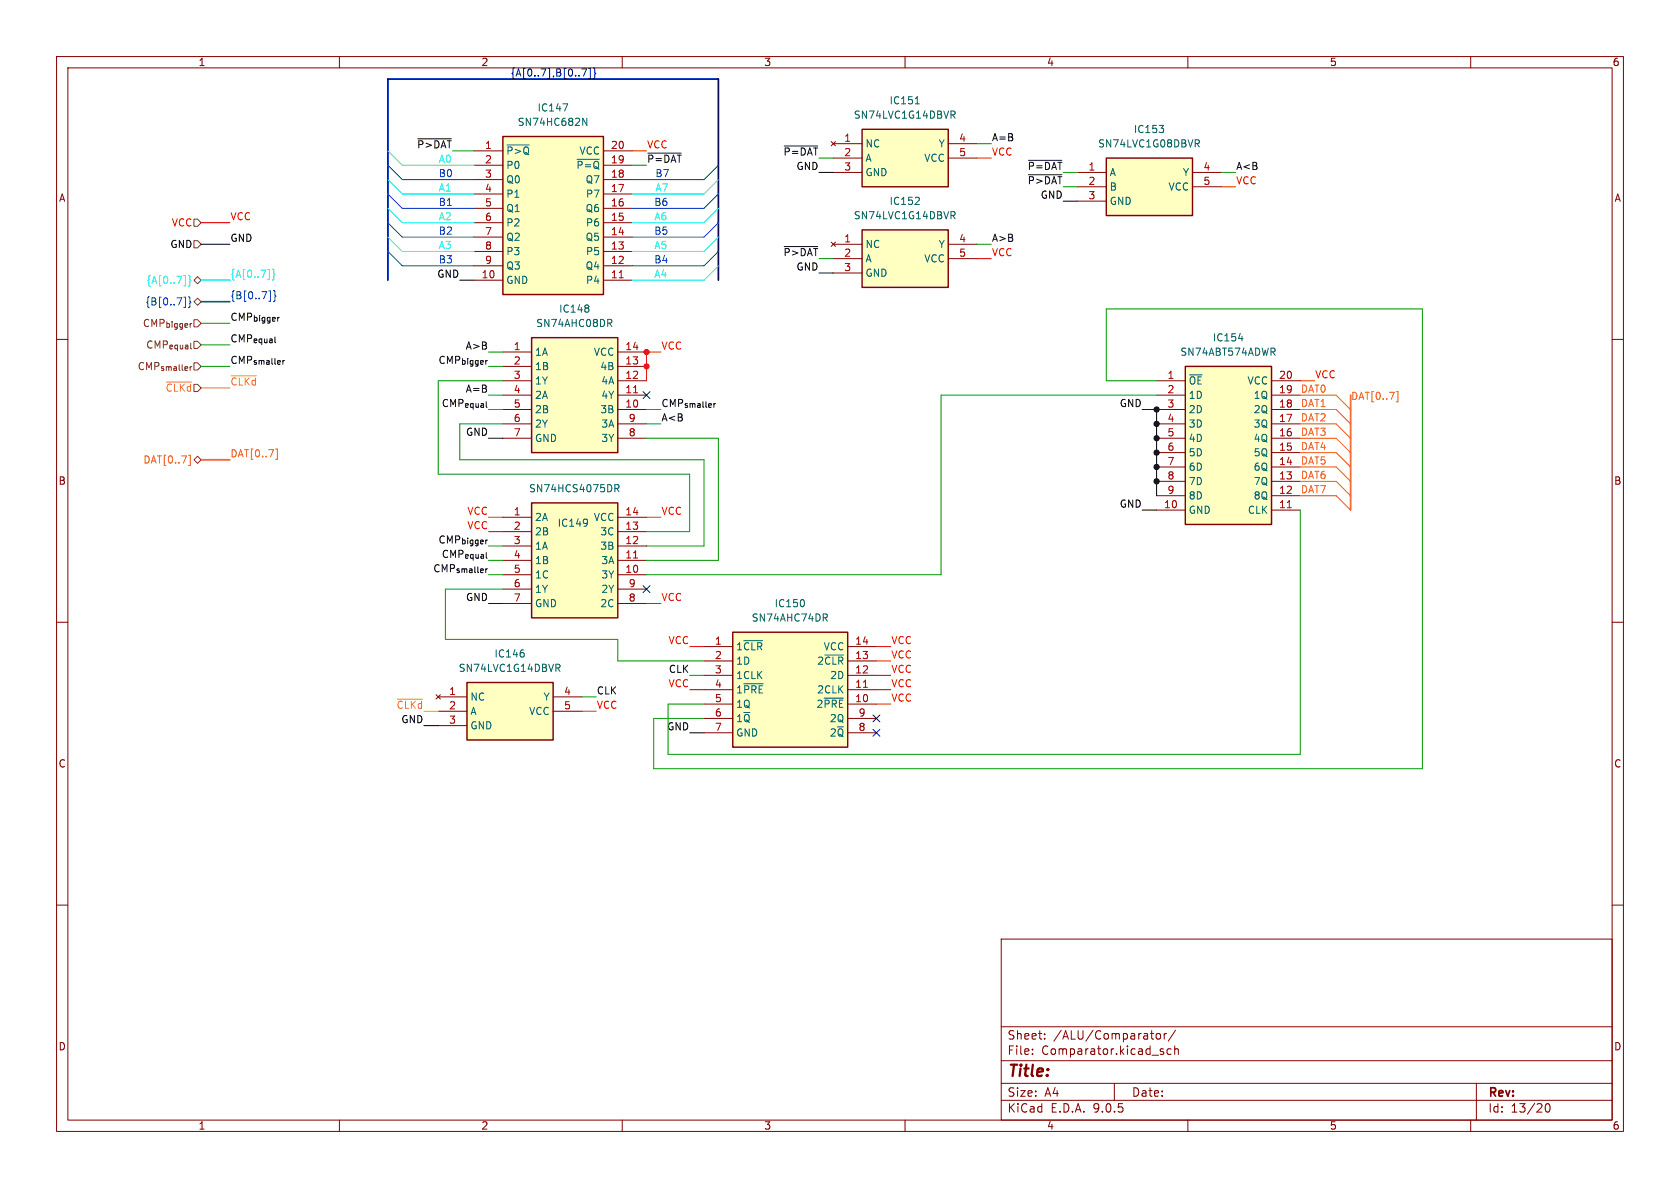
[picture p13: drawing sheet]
<svg xmlns="http://www.w3.org/2000/svg" width="297mm" height="210mm" viewBox="0 0 297 210" stroke-linecap="round" stroke-linejoin="round" font-family="sans-serif">
<defs><g id="words">
<text font-size="2.8" fill="#840000" x="178" y="190.9">Title:</text>
<g font-size="2.1" fill="#840000">
<text x="178" y="184">Sheet:</text>
<text x="186.2" y="184">/ALU/Comparator/</text>
<text x="178" y="186.7">File:</text>
<text x="184.1" y="186.7">Comparator.kicad_sch</text>
<text x="178" y="196.9">KiCad</text>
<text x="178" y="194.1">Size:</text>
<text x="184.7" y="194.1">A4</text>
<text x="185.7" y="196.9">E.D.A.</text>
<text x="193.3" y="196.9">9.0.5</text>
<text x="200" y="194.1">Date:</text>
<text x="263" y="194.3">Rev:</text>
<text x="263" y="196.9">Id:</text>
<text x="267.1" y="196.9">13/20</text>
</g>
<g font-size="1.8" fill="#840000">
<text x="35" y="11.9">1</text>
<text x="85" y="11.9">2</text>
<text x="135" y="11.9">3</text>
<text x="185" y="11.9">4</text>
<text x="235" y="11.9">5</text>
<text x="285" y="11.9">6</text>
<text x="10.3" y="35.9">A</text>
<text x="285.3" y="35.9">A</text>
<text x="10.3" y="85.9">B</text>
<text x="285.3" y="85.9">B</text>
<text x="10.3" y="135.9">C</text>
<text x="285.3" y="135.9">C</text>
<text x="10.3" y="185.9">D</text>
<text x="285.3" y="185.9">D</text>
<text x="35" y="199.9">1</text>
<text x="85" y="199.9">2</text>
<text x="135" y="199.9">3</text>
<text x="185" y="199.9">4</text>
<text x="235" y="199.9">5</text>
<text x="285" y="199.9">6</text>
</g>
<text font-size="1.8" fill="#000084" x="90.2" y="13.6">{A[0..7],B[0..7]}</text>
<g font-size="1.8" fill="#006464">
<text x="91.4" y="22.5">SN74HC682N</text>
<text x="94.9" y="19.9">IC147</text>
<text x="150.8" y="21.2">SN74LVC1G14DBVR</text>
<text x="157.2" y="18.6">IC151</text>
<text x="200.3" y="23.7">IC153</text>
<text x="89.4" y="27.5">~{P&gt;Q}</text>
<text x="102.3" y="27.5">VCC</text>
<text x="152.9" y="26.3">NC</text>
<text x="152.9" y="28.8">A</text>
<text x="163.3" y="28.8">VCC</text>
<text x="165.8" y="26.3">Y</text>
<text x="194" y="26.3">SN74LVC1G08DBVR</text>
<text x="89.4" y="30.1">P0</text>
<text x="89.4" y="32.6">Q0</text>
<text x="89.4" y="35.2">P1</text>
<text x="101.8" y="30.1">~{P=Q}</text>
<text x="103.4" y="32.6">Q7</text>
<text x="103.5" y="35.2">P7</text>
<text x="152.9" y="31.3">GND</text>
<text x="196.1" y="31.3">A</text>
<text x="196.1" y="33.9">B</text>
<text x="206.5" y="33.9">VCC</text>
<text x="209" y="31.3">Y</text>
<text x="89.4" y="37.7">Q1</text>
<text x="89.4" y="40.2">P2</text>
<text x="103.4" y="37.7">Q6</text>
<text x="103.5" y="40.2">P6</text>
<text x="150.8" y="39">SN74LVC1G14DBVR</text>
<text x="157.2" y="36.4">IC152</text>
<text x="196.1" y="36.4">GND</text>
<text x="89.4" y="42.8">Q2</text>
<text x="89.4" y="45.3">P3</text>
<text x="89.4" y="47.9">Q3</text>
<text x="103.4" y="42.8">Q5</text>
<text x="103.4" y="47.9">Q4</text>
<text x="103.5" y="45.3">P5</text>
<text x="152.9" y="44">NC</text>
<text x="152.9" y="46.6">A</text>
<text x="163.3" y="46.6">VCC</text>
<text x="165.8" y="44">Y</text>
<text x="89.4" y="50.4">GND</text>
<text x="103.5" y="50.4">P4</text>
<text x="152.9" y="49.1">GND</text>
<text x="94.7" y="58">SN74AHC08DR</text>
<text x="98.7" y="55.5">IC148</text>
<text x="94.5" y="63.1">1A</text>
<text x="94.5" y="65.6">1B</text>
<text x="104.9" y="63.1">VCC</text>
<text x="106" y="65.6">4B</text>
<text x="208.6" y="63.1">SN74ABT574ADWR</text>
<text x="214.3" y="60.6">IC154</text>
<text x="94.5" y="68.2">1Y</text>
<text x="94.5" y="70.7">2A</text>
<text x="106.2" y="68.2">4A</text>
<text x="106.2" y="70.7">4Y</text>
<text x="210.1" y="68.2">~{OE}</text>
<text x="210.1" y="70.7">1D</text>
<text x="220.5" y="68.2">VCC</text>
<text x="221.5" y="70.7">1Q</text>
<text x="94.5" y="73.3">2B</text>
<text x="94.5" y="75.8">2Y</text>
<text x="106" y="73.3">3B</text>
<text x="106.2" y="75.8">3A</text>
<text x="210.1" y="73.3">2D</text>
<text x="210.1" y="75.8">3D</text>
<text x="221.5" y="73.3">2Q</text>
<text x="221.5" y="75.8">3Q</text>
<text x="94.5" y="78.3">GND</text>
<text x="106.2" y="78.3">3Y</text>
<text x="210.1" y="78.3">4D</text>
<text x="210.1" y="80.9">5D</text>
<text x="210.1" y="83.4">6D</text>
<text x="221.5" y="78.3">4Q</text>
<text x="221.5" y="80.9">5Q</text>
<text x="221.5" y="83.4">6Q</text>
<text x="93.4" y="87.2">SN74HCS4075DR</text>
<text x="210.1" y="86">7D</text>
<text x="210.1" y="88.5">8D</text>
<text x="221.5" y="86">7Q</text>
<text x="221.5" y="88.5">8Q</text>
<text x="94.5" y="92.3">2A</text>
<text x="94.5" y="94.8">2B</text>
<text x="98.5" y="93.3">IC149</text>
<text x="104.9" y="92.3">VCC</text>
<text x="106" y="94.8">3C</text>
<text x="210.1" y="91">GND</text>
<text x="220.5" y="91">CLK</text>
<text x="94.5" y="97.4">1A</text>
<text x="94.5" y="99.9">1B</text>
<text x="106" y="97.4">3B</text>
<text x="106.2" y="99.9">3A</text>
<text x="94.5" y="102.5">1C</text>
<text x="94.5" y="105">1Y</text>
<text x="94.5" y="107.5">GND</text>
<text x="106" y="107.5">2C</text>
<text x="106.2" y="102.5">3Y</text>
<text x="106.2" y="105">2Y</text>
<text x="136.8" y="107.5">IC150</text>
<text x="132.8" y="110.1">SN74AHC74DR</text>
<text x="81" y="119">SN74LVC1G14DBVR</text>
<text x="87.3" y="116.4">IC146</text>
<text x="130" y="115.2">1~{CLR}</text>
<text x="130" y="117.7">1D</text>
<text x="144.4" y="117.7">2~{CLR}</text>
<text x="145.5" y="115.2">VCC</text>
<text x="83.1" y="124.1">NC</text>
<text x="96" y="124.1">Y</text>
<text x="130" y="120.2">1CLK</text>
<text x="130" y="122.8">1~{PRE}</text>
<text x="130" y="125.3">1Q</text>
<text x="144.3" y="125.3">2~{PRE}</text>
<text x="144.4" y="122.8">2CLK</text>
<text x="146.7" y="120.2">2D</text>
<text x="83.1" y="126.6">A</text>
<text x="83.1" y="129.1">GND</text>
<text x="93.5" y="126.6">VCC</text>
<text x="130" y="127.9">1~{Q}</text>
<text x="130" y="130.4">GND</text>
<text x="146.6" y="127.9">2Q</text>
<text x="146.6" y="130.4">2~{Q}</text>
</g>
<g font-size="1.8" fill="#0f0f0f">
<text x="73.6" y="26.3">~{P&gt;DAT}</text>
<text x="114.3" y="28.9">~{P=DAT}</text>
<text x="138.4" y="27.6">~{P=DAT}</text>
<text x="175.3" y="25.1">A=B</text>
<text x="181.6" y="32.7">~{P&gt;DAT}</text>
<text x="181.6" y="30.1">~{P=DAT}</text>
<text x="218.4" y="30.1">A&lt;B</text>
<text x="138.4" y="45.4">~{P&gt;DAT}</text>
<text x="175.3" y="42.8">A&gt;B</text>
<text x="40.6" y="56.8">CMP_{bigger}</text>
<text x="40.6" y="64.4">CMP_{smaller}</text>
<text x="40.6" y="60.6">CMP_{equal}</text>
<text x="82.2" y="61.9">A&gt;B</text>
<text x="82.2" y="69.5">A=B</text>
<text x="116.8" y="72">CMP_{smaller}</text>
<text x="116.8" y="74.6">A&lt;B</text>
<text x="76.5" y="101.3">CMP_{smaller}</text>
<text x="118.1" y="119">CLK</text>
<text x="105.4" y="122.8">CLK</text>
</g>
<g font-size="1.8" fill="#00f8ff">
<text x="77.5" y="28.9">A0</text>
<text x="77.5" y="33.9">A1</text>
<text x="115.8" y="33.9">A7</text>
<text x="77.5" y="39">A2</text>
<text x="115.6" y="39">A6</text>
<text x="77.5" y="44.1">A3</text>
<text x="115.6" y="44.1">A5</text>
<text x="25.8" y="50.4">{A[0..7]}</text>
<text x="40.6" y="49.2">{A[0..7]}</text>
<text x="115.6" y="49.2">A4</text>
</g>
<g font-size="1.8" fill="#a90000">
<text x="85.7" y="26.4">1</text>
<text x="85.7" y="29">2</text>
<text x="107.9" y="26.4">20</text>
<text x="107.9" y="29">19</text>
<text x="149.2" y="25.1">1</text>
<text x="149.2" y="27.7">2</text>
<text x="169.5" y="25.1">4</text>
<text x="169.5" y="27.7">5</text>
<text x="85.7" y="31.5">3</text>
<text x="85.7" y="34">4</text>
<text x="107.9" y="31.5">18</text>
<text x="107.9" y="34">17</text>
<text x="149.2" y="30.2">3</text>
<text x="192.3" y="30.2">1</text>
<text x="192.3" y="32.8">2</text>
<text x="192.3" y="35.3">3</text>
<text x="212.7" y="30.2">4</text>
<text x="212.7" y="32.8">5</text>
<text x="85.7" y="36.6">5</text>
<text x="85.7" y="39.1">6</text>
<text x="85.7" y="41.7">7</text>
<text x="107.9" y="36.6">16</text>
<text x="107.9" y="39.1">15</text>
<text x="107.9" y="41.7">14</text>
<text x="85.7" y="44.2">8</text>
<text x="85.7" y="46.7">9</text>
<text x="107.9" y="44.2">13</text>
<text x="107.9" y="46.7">12</text>
<text x="149.2" y="42.9">1</text>
<text x="149.2" y="45.5">2</text>
<text x="169.5" y="42.9">4</text>
<text x="169.5" y="45.5">5</text>
<text x="85" y="49.3">10</text>
<text x="107.9" y="49.3">11</text>
<text x="149.2" y="48">3</text>
<text x="90.7" y="62">1</text>
<text x="90.7" y="64.5">2</text>
<text x="110.4" y="62">14</text>
<text x="110.4" y="64.5">13</text>
<text x="90.7" y="67.1">3</text>
<text x="90.7" y="69.6">4</text>
<text x="110.4" y="67.1">12</text>
<text x="110.4" y="69.6">11</text>
<text x="206.3" y="67.1">1</text>
<text x="206.3" y="69.6">2</text>
<text x="226" y="67.1">20</text>
<text x="226" y="69.6">19</text>
<text x="90.7" y="72.1">5</text>
<text x="90.7" y="74.7">6</text>
<text x="90.7" y="77.2">7</text>
<text x="110.4" y="72.1">10</text>
<text x="111.1" y="74.7">9</text>
<text x="111.1" y="77.2">8</text>
<text x="206.3" y="72.1">3</text>
<text x="206.3" y="74.7">4</text>
<text x="206.3" y="77.2">5</text>
<text x="226" y="72.1">18</text>
<text x="226" y="74.7">17</text>
<text x="226" y="77.2">16</text>
<text x="206.3" y="79.8">6</text>
<text x="206.3" y="82.3">7</text>
<text x="226" y="79.8">15</text>
<text x="226" y="82.3">14</text>
<text x="205.7" y="89.9">10</text>
<text x="206.3" y="84.8">8</text>
<text x="206.3" y="87.4">9</text>
<text x="226" y="84.8">13</text>
<text x="226" y="87.4">12</text>
<text x="226" y="89.9">11</text>
<text x="90.7" y="91.2">1</text>
<text x="90.7" y="93.7">2</text>
<text x="110.4" y="91.2">14</text>
<text x="110.4" y="93.7">13</text>
<text x="90.7" y="96.3">3</text>
<text x="90.7" y="98.8">4</text>
<text x="90.7" y="101.3">5</text>
<text x="110.4" y="96.3">12</text>
<text x="110.4" y="98.8">11</text>
<text x="110.4" y="101.3">10</text>
<text x="90.7" y="103.9">6</text>
<text x="90.7" y="106.4">7</text>
<text x="111.1" y="103.9">9</text>
<text x="111.1" y="106.4">8</text>
<text x="126.3" y="114">1</text>
<text x="126.3" y="116.6">2</text>
<text x="126.3" y="119.1">3</text>
<text x="151.1" y="114">14</text>
<text x="151.1" y="116.6">13</text>
<text x="151.1" y="119.1">12</text>
<text x="79.3" y="122.9">1</text>
<text x="79.3" y="125.5">2</text>
<text x="99.6" y="122.9">4</text>
<text x="99.6" y="125.5">5</text>
<text x="126.3" y="121.7">4</text>
<text x="126.3" y="124.2">5</text>
<text x="151.1" y="121.7">11</text>
<text x="151.1" y="124.2">10</text>
<text x="79.3" y="128">3</text>
<text x="126.3" y="126.7">6</text>
<text x="126.3" y="129.3">7</text>
<text x="151.7" y="126.7">9</text>
<text x="151.7" y="129.3">8</text>
</g>
<g font-size="1.8" fill="#ff0007">
<text x="114.3" y="26.3">VCC</text>
<text x="175.3" y="27.6">VCC</text>
<text x="218.4" y="32.7">VCC</text>
<text x="30.3" y="40.2">VCC</text>
<text x="40.6" y="39">VCC</text>
<text x="175.3" y="45.4">VCC</text>
<text x="116.8" y="61.9">VCC</text>
<text x="232.4" y="67">VCC</text>
<text x="82.5" y="93.6">VCC</text>
<text x="82.5" y="91.1">VCC</text>
<text x="116.8" y="91.1">VCC</text>
<text x="116.8" y="106.3">VCC</text>
<text x="118.1" y="114">VCC</text>
<text x="157.5" y="114">VCC</text>
<text x="157.5" y="116.5">VCC</text>
<text x="157.5" y="119">VCC</text>
<text x="105.4" y="125.4">VCC</text>
<text x="118.1" y="121.6">VCC</text>
<text x="157.5" y="124.1">VCC</text>
<text x="157.5" y="121.6">VCC</text>
</g>
<g font-size="1.8" fill="#0048ff">
<text x="77.5" y="31.4">B0</text>
<text x="115.8" y="31.4">B7</text>
<text x="77.5" y="36.5">B1</text>
<text x="77.5" y="41.6">B2</text>
<text x="115.6" y="41.6">B5</text>
<text x="115.6" y="36.5">B6</text>
<text x="77.5" y="46.6">B3</text>
<text x="115.6" y="46.6">B4</text>
<text x="40.6" y="53">{B[0..7]}</text>
<text x="25.6" y="54.2">{B[0..7]}</text>
</g>
<g font-size="1.8">
<text x="140.7" y="30.1">GND</text>
<text x="183.9" y="35.2">GND</text>
<text x="30" y="44">GND</text>
<text x="40.6" y="42.8">GND</text>
<text x="140.7" y="47.9">GND</text>
<text x="77.2" y="49.2">GND</text>
<text x="82.3" y="77.1">GND</text>
<text x="197.9" y="72">GND</text>
<text x="197.9" y="89.8">GND</text>
<text x="82.3" y="106.3">GND</text>
<text x="70.9" y="127.9">GND</text>
<text x="117.8" y="129.2">GND</text>
</g>
<g font-size="1.8" fill="#725600">
<text x="25.1" y="58">CMP_{bigger}</text>
<text x="24.2" y="65.6">CMP_{smaller}</text>
<text x="25.7" y="61.8">CMP_{equal}</text>
<text x="29.2" y="69.4">~{CLKd}</text>
</g>
<g font-size="1.8" fill="#009600">
<text x="77.4" y="64.4">CMP_{bigger}</text>
<text x="78" y="72">CMP_{equal}</text>
<text x="77.4" y="96.2">CMP_{bigger}</text>
<text x="78" y="98.7">CMP_{equal}</text>
</g>
<g font-size="1.8" fill="#ffba00">
<text x="40.6" y="68.2">~{CLKd}</text>
<text x="70" y="125.4">~{CLKd}</text>
</g>
<g font-size="1.8" fill="#ff6400">
<text x="229.9" y="69.5">DAT0</text>
<text x="238.8" y="70.8">DAT[0..7]</text>
<text x="229.9" y="72">DAT1</text>
<text x="229.9" y="74.6">DAT2</text>
<text x="229.9" y="77.1">DAT3</text>
<text x="25.2" y="82.1">DAT[0..7]</text>
<text x="40.6" y="80.9">DAT[0..7]</text>
<text x="229.9" y="82.2">DAT5</text>
<text x="229.9" y="79.7">DAT4</text>
<text x="229.9" y="87.3">DAT7</text>
<text x="229.9" y="84.7">DAT6</text>
</g>
</g></defs>
<g fill="none" stroke="#840000" stroke-width=".18">
<path d="M10 10h277v190h-277zM12 12h273v186h-273zM60 10v2M110 10v2M160 10v2M210 10v2M260 10v2M10 60h2M285 60h2M10 110h2M285 110h2M10 160h2"/>
<path d="M177 166h108v32h-108zM285 160h2M60 198v2M110 198v2M160 198v2M177 194.5h108M177 191.5h108M177 187.5h108M177 181.5h108M182.5 186.3v.1M182.5 185.5v.1M184.7 183.6v.1"/>
<path d="M184.7 182.8v.1M197 191.5v3M203.4 182.7h.6M203.8 183.7h.2M204.5 182.8l.4-.1 .3 .3v.4l-.3 .3-.4-.1-.1-.2v-.4zM205.5 185.9l.2 .2-.2 .3M205.5 185.4l.2 .1M205.8 182.7v1M206.2 182.7l-.2 .1-.2 .2M207 185.5l-.4-.1-.3 .3v.4l.2 .2h.5M207.7 185.5l.2-.1 .3 .1 .1 .9M207.7 184.9v1.5"/>
<path d="M207.8 182.1l-1.3 2M210 198v2M260 198v2M261 191.5v6.5M273.3 195.2l.2-.1a.81 .81 0 0 1 .6 .6 .81 .81 0 0 1-.3 .8l-.1 .1a.81 .81 0 0 1-.4-1.4z"/>
</g>
<path d="M88.9 24.1h17.8v28h-17.8z" fill="#ffffc2"/>
<path d="M88.9 24.1h17.8v28h-17.8z" fill="none" stroke="#840000" stroke-width=".25"/>
<g fill="none" stroke="#840000" stroke-width=".18">
<path d="M83.8 26.7h5.1M83.8 29.2h5.1M83.8 31.8h5.1M83.8 34.3h5.1M83.8 36.8h5.1M83.8 39.4h5.1M106.7 26.7h5.1M106.7 29.2h5.1M106.7 31.8h5.1M106.7 34.3h5.1M106.7 36.8h5.1M106.7 39.4h5.1"/>
<path d="M83.8 41.9h5.1M83.8 44.5h5.1M83.8 47h5.1M83.8 49.5h5.1M106.7 41.9h5.1M106.7 44.5h5.1M106.7 47h5.1M106.7 49.5h5.1"/>
</g>
<path d="M99.5 18.4h.9l-.6 1.2M89.6 25.6h4M102 28.2h3.9M103 20.9l.7 1.3v-1.3" fill="none" stroke="#006464" stroke-width=".18"/>
<path d="M109.5 49.1h.7" fill="none" stroke="#a90000" stroke-width=".18"/>
<path d="M82.5 120.7h15.3v10.1h-15.3z" fill="#ffffc2"/>
<path d="M82.5 120.7h15.3v10.1h-15.3z" fill="none" stroke="#840000" stroke-width=".25"/>
<path d="M77.1 122.8l.8 .8M77.5 123.2h5M77.5 125.7h5M77.5 128.3h5M77.9 122.8l-.8 .8M97.8 123.2h5.1M97.8 125.7h5.1" fill="none" stroke="#840000" stroke-width=".18"/>
<path d="M92.6 115.4l.1 .2-.1 .5M98.3 117.4h.5l.2 .3-.1 .3-.6 .1M98.6 118.1l.4 .6" fill="none" stroke="#006464" stroke-width=".18"/>
<path d="M209.5 64.8h15.3v27.9h-15.3z" fill="#ffffc2"/>
<path d="M209.5 64.8h15.3v27.9h-15.3z" fill="none" stroke="#840000" stroke-width=".25"/>
<g fill="none" stroke="#840000" stroke-width=".18">
<path d="M204.5 67.3h5M204.5 69.9h5M204.5 72.4h5M204.5 74.9h5M204.5 77.5h5M224.8 67.3h5.1M224.8 69.9h5.1M224.8 72.4h5.1M224.8 74.9h5.1M224.8 77.5h5.1M204.5 80h5M204.5 82.6h5"/>
<path d="M204.5 85.1h5M204.5 87.6h5M204.5 90.2h5M224.8 80h5.1M224.8 82.6h5.1M224.8 85.1h5.1M224.8 87.6h5.1M224.8 90.2h5.1"/>
</g>
<path d="M227.6 89.8h.7" fill="none" stroke="#a90000" stroke-width=".18"/>
<path d="M219 59.8h.7M225 62.2l.4 .6M225.3 61.6l.1 .2-.1 .3" fill="none" stroke="#006464" stroke-width=".18"/>
<path d="M129.5 111.8h20.4v20.3h-20.4z" fill="#ffffc2"/>
<path d="M129.5 111.8h20.4v20.3h-20.4z" fill="none" stroke="#840000" stroke-width=".25"/>
<g fill="none" stroke="#840000" stroke-width=".18">
<path d="M124.5 114.3h5M124.5 116.8h5M124.5 119.4h5M149.9 114.3h5M149.9 116.8h5M149.9 119.4h5M124.5 121.9h5M124.5 124.5h5M124.5 127h5M124.5 129.5h5M149.9 121.9h5M149.9 124.5h5"/>
<path d="M149.9 127h5M149.9 129.5h5"/>
</g>
<path d="M131.5 113.3h3.3M142.1 106.1l.1 .4-.1 .6M145.8 115.8h3.3M145.8 109.2l.5 .6M146 108.5l.3 .3-.1 .3-.2 .1M131.5 120.9h3.4M145.7 123.4h3.4" fill="none" stroke="#006464" stroke-width=".18"/>
<path d="M152.6 121.5h.8" fill="none" stroke="#a90000" stroke-width=".18"/>
<path d="M94 88.9h15.2v20.3h-15.2z" fill="#ffffc2"/>
<path d="M94 88.9h15.2v20.3h-15.2z" fill="none" stroke="#840000" stroke-width=".25"/>
<g fill="none" stroke="#840000" stroke-width=".18">
<path d="M88.9 91.4h5.1M88.9 94h5.1M88.9 96.5h5.1M88.9 99.1h5.1M109.2 91.4h5.1M109.2 94h5.1M109.2 96.5h5.1M109.2 99.1h5.1M88.9 101.6h5.1M88.9 104.1h5.1M88.9 106.7h5.1M109.2 101.6h5.1"/>
<path d="M109.2 104.1h5.1M109.2 106.7h5.1"/>
</g>
<path d="M112 98.6h.7" fill="none" stroke="#a90000" stroke-width=".18"/>
<path d="M103.7 91.8l.1 .1a1.07 1.07 0 0 1-.1 1M103.9 92.3l-.2 .2M108.7 86.3h.6l.1-.2v-.3l-.7-.1v1.2M109 86.3l.4 .6" fill="none" stroke="#006464" stroke-width=".18"/>
<path d="M152.4 40.6h15.2v10.2h-15.2z" fill="#ffffc2"/>
<path d="M152.4 40.6h15.2v10.2h-15.2z" fill="none" stroke="#840000" stroke-width=".25"/>
<path d="M146.9 42.8l.8 .8M147.3 43.2h5.1M147.3 45.7h5.1M147.3 48.3h5.1M147.7 42.8l-.8 .8M167.6 43.2h5.1M167.6 45.7h5.1" fill="none" stroke="#840000" stroke-width=".18"/>
<path d="M162.4 34.9l.1 .2v.3l-.8 .7h.8M168.1 37.4h.5l.2 .3-.1 .3-.6 .1M168.4 38.1l.4 .6" fill="none" stroke="#006464" stroke-width=".18"/>
<path d="M94 59.7h15.2v20.3h-15.2z" fill="#ffffc2"/>
<path d="M94 59.7h15.2v20.3h-15.2z" fill="none" stroke="#840000" stroke-width=".25"/>
<g fill="none" stroke="#840000" stroke-width=".18">
<path d="M88.9 62.2h5.1M88.9 64.8h5.1M88.9 67.3h5.1M88.9 69.9h5.1M88.9 72.4h5.1M88.9 74.9h5.1M88.9 77.5h5.1M109.2 62.2h5.1M109.2 64.8h5.1M109.2 67.3h5.1M109.2 69.9h5.1M109.2 72.4h5.1"/>
<path d="M109.2 74.9h5.1M109.2 77.5h5.1"/>
</g>
<path d="M112 69.4h.7" fill="none" stroke="#a90000" stroke-width=".18"/>
<path d="M104 54l.1 .2-.1 .2M104 54.5l.1 .2-.1 .4M107.7 57.1l.5 .6M107.9 56.5l.3 .2-.1 .3-.2 .1" fill="none" stroke="#006464" stroke-width=".18"/>
<path d="M195.6 27.9h15.2v10.2h-15.2z" fill="#ffffc2"/>
<path d="M195.6 27.9h15.2v10.2h-15.2z" fill="none" stroke="#840000" stroke-width=".25"/>
<path d="M190.5 30.5h5.1M190.5 33h5.1M190.5 35.6h5.1M210.8 30.5h5.1M210.8 33h5.1" fill="none" stroke="#840000" stroke-width=".18"/>
<path d="M204.9 22.2h.8l-.4 .5M205.6 22.7l.1 .2-.1 .5M211.3 24.7h.5l.2 .3-.1 .3-.6 .1M211.6 25.4l.4 .6" fill="none" stroke="#006464" stroke-width=".18"/>
<path d="M152.4 22.9h15.2v10.1h-15.2z" fill="#ffffc2"/>
<path d="M152.4 22.9h15.2v10.1h-15.2z" fill="none" stroke="#840000" stroke-width=".25"/>
<path d="M146.9 25l.8 .8M147.3 25.4h5.1M147.3 27.9h5.1M147.3 30.5h5.1M147.7 25l-.8 .8M167.6 25.4h5.1M167.6 27.9h5.1" fill="none" stroke="#840000" stroke-width=".18"/>
<path d="M161.8 18.4h.7M162 17.3l.2-.2v1.3M168.1 19.6h.5l.2 .3-.1 .3-.6 .1M168.4 20.3l.4 .6" fill="none" stroke="#006464" stroke-width=".18"/>
<path d="M68.6 31.8l2.5 2.5h12.7M68.6 36.8l2.5 2.6h12.7M68.6 26.7l2.5 2.5h12.7M127 31.8l-2.5 2.5h-12.7M127 36.8l-2.5 2.6h-12.7M32.5 48.7h.3v1.8h-.3M33.3 48.7l.3 .1v.6l.2 .2-.2 .2v.6l-.3 .2M47.3 47.6h.3v1.8h-.3M48.2 47.6l.2 .1v.7l.2 .1-.2 .2v.6l-.2 .2M68.6 41.9l2.5 2.6h12.7M127 41.9l-2.5 2.6h-12.7M127 47l-2.5 2.5h-12.7" fill="none" stroke="#00f8ff" stroke-width=".18"/>
<path d="M34.3 38.7h.6l.7 .7-.7 .6h-.6zM34.3 49.5l.6-.6 .7 .6-.7 .7zM34.3 53.3l.6-.6 .7 .6-.7 .7zM34.3 42.5h.6l.7 .7-.7 .6h-.6zM34.3 81.3l.6-.7 .7 .7-.7 .6z" fill="none" stroke="#725600" stroke-width=".18"/>
<path d="M68.6 34.3l2.5 2.5h12.7M68.6 39.4l2.5 2.5h12.7M68.6 29.2l2.5 2.6h12.7M127 34.3l-2.5 2.5h-12.7M127 39.4l-2.5 2.5h-12.7M127 29.2l-2.5 2.6h-12.7M32.5 52.5h.3v1.8h-.3M33.3 52.5l.3 .1v.7l.2 .1-.2 .2v.6l-.3 .2M47.5 51.4h.3v1.9h-.3M48.4 51.4l.2 .2v.6l.2 .1-.2 .2v.6l-.2 .2M68.6 44.5l2.5 2.5h12.7M127 44.5l-2.5 2.5h-12.7" fill="none" stroke="#0048ff" stroke-width=".18"/>
<path d="M29.4 67.5h4.5M35.6 68.6h5M40.9 66.4h4.4M70.2 123.6h4.5M74.9 125.7h2.6" fill="none" stroke="#ffba00" stroke-width=".18"/>
<path d="M48.7 79.4h.3v1.8h-.3M229.9 72.4h6.3l2.6 2.5M229.9 69.9h6.3l2.6 2.5M229.9 77.5h6.3l2.6 2.5M229.9 74.9h6.3l2.6 2.6M246.8 69.2h.3v1.8h-.3M33.3 80.5h.3v1.8h-.3M229.9 87.6h6.3l2.6 2.6M229.9 85.1h6.3l2.6 2.5M229.9 82.6h6.3l2.6 2.5M229.9 80h6.3l2.6 2.6" fill="none" stroke="#ff6400" stroke-width=".18"/>
<path d="M73.9 24.5h5.9M114.5 27.1h5.9M138.6 25.8h6M181.8 30.9h5.9M181.8 28.3h5.9M138.6 43.6h6" fill="none" stroke="#0f0f0f" stroke-width=".18"/>
<path d="M102.8 12.2h.9l-.5 1.3M104.1 12.1h.3v1.8h-.3M104.9 12l.2 .2v.6l.2 .2-.2 .2v.6l-.2 .1M113.7 69.2l1.2 1.3M114.9 69.2l-1.2 1.3M113.7 103.5l1.2 1.2M114.9 103.5l-1.2 1.2M154.3 126.4l1.2 1.2M154.3 128.9l1.2 1.2M155.5 126.4l-1.2 1.2M155.5 128.9l-1.2 1.2" fill="none" stroke="#000084" stroke-width=".18"/>
<path d="M68.6 49.5v-35.5h58.4v35.5" fill="none" stroke="#000084" stroke-width=".3"/>
<path d="M35.6 49.5h5" fill="none" stroke="#00f8ff" stroke-width=".3"/>
<path d="M238.8 69.9v20.3M35.6 81.3h5" fill="none" stroke="#ff6400" stroke-width=".3"/>
<path d="M35.6 53.3h5" fill="none" stroke="#0048ff" stroke-width=".3"/>
<g fill="none" stroke="#009600" stroke-width=".18">
<path d="M80 26.7h3.8M111.8 29.2h2.5M144.8 27.9h2.5M172.7 25.4h2.6M188 30.5h2.5M188 33h2.5M215.9 30.5h2.5M35.6 57.2h5M144.8 45.7h2.5M172.7 43.2h2.6M35.6 61h5M35.6 64.8h5"/>
<path d="M86.4 69.9h2.5M86.4 62.2h2.5M88.9 74.9h-7.6v6.4h43.2v15.2h-10.2M88.9 67.3h-11.4v16.5h44.4v10.2h-7.6M114.3 77.5h12.7v21.6h-12.7M114.3 74.9h2.5M114.3 72.4h2.5M204.5 69.9h-38.1v31.7h-52.1M204.5 67.3h-8.9v-12.7h55.9v81.3h-135.9v-8.9h8.9M229.9 90.2v43.2h-111.8v-8.9h6.4M86.4 101.6h2.5M88.9 104.1h-10.2v8.9h30.5v3.8h15.3"/>
<path d="M121.9 119.4h2.6M102.9 123.2h2.5"/>
</g>
<path d="M144.8 30.5h2.5M188 35.6h2.5M35.6 43.2h5M81.3 49.5h2.5M144.8 48.3h2.5M86.4 77.5h2.5M201.9 72.4h2.6v15.2M201.9 90.2h2.6M86.4 106.7h2.5M74.9 128.3h2.6M121.9 129.5h2.6" fill="none" stroke="#000" stroke-width=".18"/>
<g fill="none" stroke="#ff0007" stroke-width=".18">
<path d="M35.6 39.4h5M111.8 26.7h2.5M172.7 27.9h2.6M215.9 33h2.5M172.7 45.7h2.6M116.8 62.2h-2.5v5.1M229.9 67.3h2.5M86.4 91.4h2.5M86.4 94h2.5M114.3 91.4h2.5M114.3 106.7h2.5M121.9 114.3h2.6"/>
<path d="M154.9 116.8h2.6M154.9 119.4h2.6M154.9 114.3h2.6M102.9 125.7h2.5M121.9 121.9h2.6M154.9 121.9h2.6M154.9 124.5h2.6"/>
</g>
<g fill="#000" stroke="#000" stroke-width=".18">
<circle cx="204.5" cy="74.9" r=".46"/>
<circle cx="204.5" cy="77.5" r=".46"/>
<circle cx="204.5" cy="72.4" r=".46"/>
<circle cx="204.5" cy="82.6" r=".46"/>
<circle cx="204.5" cy="80" r=".46"/>
<circle cx="204.5" cy="85.1" r=".46"/>
</g>
<g fill="#ff0007" stroke="#ff0007" stroke-width=".18">
<circle cx="114.3" cy="64.8" r=".46"/>
<circle cx="114.3" cy="62.2" r=".46"/>
</g>
<use href="#words"/>
</svg>
